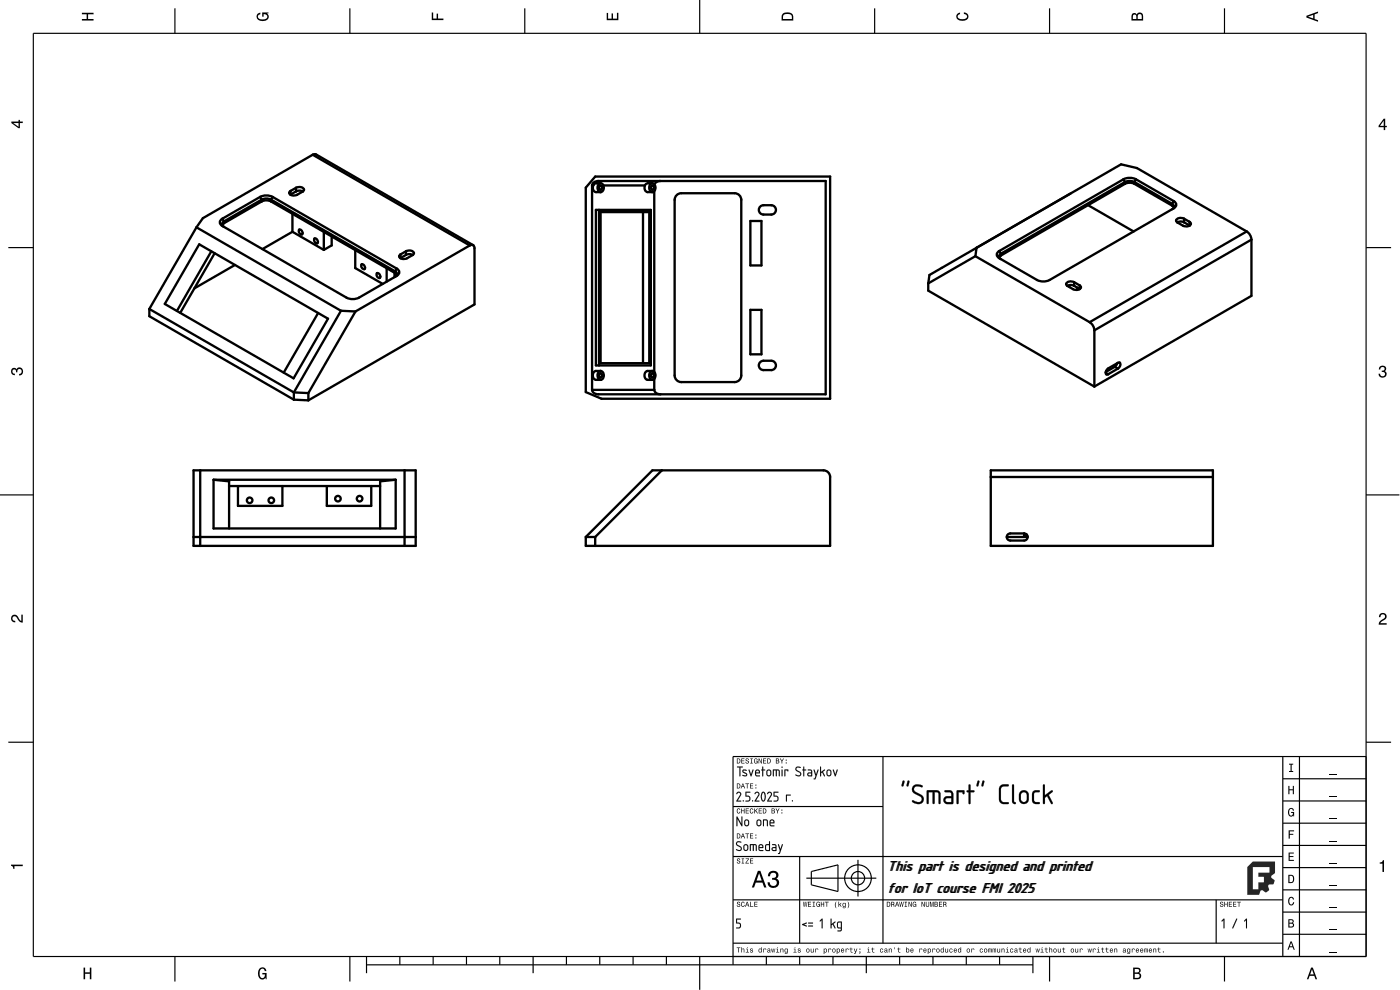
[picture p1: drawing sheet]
<svg xmlns="http://www.w3.org/2000/svg" width="420mm" height="297mm" viewBox="0 0 420 297" stroke-linecap="round" stroke-linejoin="round" font-family="sans-serif">
<defs><g id="words">
<g font-size="4.2">
<text x="266.3" y="261.3">Thiiss ppaarrtt iiss ddeessiiggnneedd aanndd pprriinntteedd</text>
<text x="266.6" y="261.3">Th</text>
<text x="266.3" y="268">for</text>
<text x="266.6" y="268">for IIooTT ccoouurrssee FFM</text>
<text x="296.9" y="268">MII 22002255</text>
</g>
</g></defs>
<g fill="none" stroke="#000" stroke-width=".35">
<path d="M10 10h400v277h-400zM52.5 2.5v7.5M105 2.5v7.5M157.5 2.5v7.5M210 0v10M262.5 2.5v7.5M315 2.5v7.5M367.5 2.5v7.5M2.5 74.3h7.5M410 74.3h7.5M0 148.5h10M410 148.5h10"/>
<path d="M2.5 222.7h7.5M265 227v56M385 233.7h25M385 227v60M390 227v60M410 222.7h7.5M410 227h-190v62.5M220 257h165M220 242h45M240 257v26M257.5 258v11M385 253.7h25"/>
<path d="M385 247h25M385 240.3h25M220 270h165M242 263.5h21M243.5 261.5l8-2v8l-8-2zM365 270v13M385 273.7h25M385 267h25M385 260.3h25M52.5 287v7.5M105 287v7.5M110 289.5h200"/>
<path d="M110 287v5M120 287v2.5M130 287v2.5M140 287v2.5M150 287v2.5M160 287v5M170 287v2.5M180 287v2.5M190 287v2.5M200 287v2.5M210 287v10M220 283h165"/>
<path d="M230 287v2.5M240 287v2.5M250 287v2.5M260 287v5M270 287v2.5M280 287v2.5M290 287v2.5M300 287v2.5M310 287v5M315 287v7.5M367.5 287v7.5M385 280.3h25"/>
<circle cx="257.5" cy="263.5" r="4"/>
<circle cx="257.5" cy="263.5" r="2"/>
</g>
<g fill="#000">
<path d="M24.6 3.8h3.5v.5h-1.7v1.4h1.7v.5h-3.5v-.5h1.4v-1.4h-1.4z" fill-rule="evenodd"/>
<path d="M77.3 4.2l.8-.4v.5l-.3 .1a.68 .68 0 0 0-.4 .6 .68 .68 0 0 0 .4 .6 1.68 1.68 0 0 0 2.4-.6 .92 .92 0 0 0-1.1-.8v.8h-.4v-1.3h1.9v.3l-.5 .1 .4 .4a1.19 1.19 0 0 1-.9 1.7 1.9 1.9 0 0 1-2.6-1.3z" fill-rule="evenodd"/>
<path d="M129.6 3.8h.4v1.8h1v-1.5h.5v1.5h1.6v.4h-3.5z" fill-rule="evenodd"/>
<path d="M182.1 3.9h.4v1.7h1v-1.6h.5v1.6h1.2v-1.8h.4v2.3h-3.5z" fill-rule="evenodd"/>
<path d="M235 4a2.19 2.19 0 0 0-.4 2.2h3.5v-1.2a1.92 1.92 0 0 0-3.1-1zM235.3 4.4l.4-.2a1.44 1.44 0 0 1 2 .8v.7h-2.7l.1-1z" fill-rule="evenodd"/>
<path d="M287.3 4.2l.8-.4v.4l-.3 .1a.66 .66 0 0 0-.4 .6 .66 .66 0 0 0 .4 .6l.4 .2a1.59 1.59 0 0 0 2-.7 .9 .9 0 0 0-.9-.8v-.5a1.24 1.24 0 0 1 1.3 1.1 1.24 1.24 0 0 1-1 1.4 1.93 1.93 0 0 1-2.6-1.2z" fill-rule="evenodd"/>
<path d="M339.8 4.2l-.2 2h3.5v-1.4a.98 .98 0 0 0-.8-1 .98 .98 0 0 0-1.1 .6 .84 .84 0 0 0-1.4-.2zM340.1 4.5l.4-.1 .4 .1 .1 1.2h-1zM341.6 4.4l.4-.2a.57 .57 0 0 1 .7 .7v.8h-1.3z" fill-rule="evenodd"/>
<path d="M392.1 4.7v.6l3.5 1.2v-.4l-1.1-.4v-1.4l1.1-.4v-.4zM392.6 5l1.5-.5v1z" fill-rule="evenodd"/>
<path d="M3.4 36.5v.4l2.1 1.6h.5v-1.6h.8v-.4h-.8v-.5h-.4v.5zM4 36.9h1.6v1.1z" fill-rule="evenodd"/>
<path d="M415.3 35.6l-1.6 2.1v.5h1.6v.8h.4v-.8h.5v-.4h-.5v-2.2zM415.3 36.2v1.6h-1.1z" fill-rule="evenodd"/>
<path d="M3.6 110.6a.86 .86 0 0 1 1.4 .2 1.12 1.12 0 0 1 1.5-.4 1.12 1.12 0 0 1 .3 1.6l-.5 .6-.6 .1v-.5a.72 .72 0 0 0 .9-.7 .72 .72 0 0 0-.8-.7 .72 .72 0 0 0-.6 .9h-.4a.62 .62 0 0 0-.4-.8 .62 .62 0 0 0-.8 .4 .62 .62 0 0 0 .5 .8h.4l-.1 .5a1.17 1.17 0 0 1-1-.7 1.17 1.17 0 0 1 .2-1.3z" fill-rule="evenodd"/>
<path d="M414.1 110a1.01 1.01 0 0 1 1.5-.2 1.01 1.01 0 0 1 0 1.5 1.12 1.12 0 0 1 .4 1.6 1.12 1.12 0 0 1-1.6 .3l-.6-.6-.1-.5h.5a.72 .72 0 0 0 .6 .9 .72 .72 0 0 0 .8-.8 .72 .72 0 0 0-.9-.6v-.4a.62 .62 0 0 0 .8-.4 .62 .62 0 0 0-.5-.8 .62 .62 0 0 0-.7 .5l-.1 .4h-.4z" fill-rule="evenodd"/>
<path d="M3.6 184.7a1.22 1.22 0 0 1 2 .8l.8 .8v-1.9h.4v2.4a2.76 2.76 0 0 1-2-1.8 .69 .69 0 0 0-1.1 .5 .69 .69 0 0 0 .9 .8v.4a1.18 1.18 0 0 1-1.2-.6 1.18 1.18 0 0 1 .2-1.4z" fill-rule="evenodd"/>
<path d="M414.2 184.2a1.18 1.18 0 0 1 1.9 .3 1.18 1.18 0 0 1-1 1.7l-.8 .8h1.9v.4h-2.4a2.76 2.76 0 0 1 1.8-2 .69 .69 0 0 0-.5-1.1 .69 .69 0 0 0-.8 .9h-.5z" fill-rule="evenodd"/>
<path d="M221.1 227.6v1.5h.5a.77 .77 0 0 0 .6-.8 .77 .77 0 0 0-.6-.7zM221.3 227.8a.58 .58 0 0 1 .7 .5 .58 .58 0 0 1-.7 .6zM222.5 227.6v1.5h.9v-.2h-.7v-.5h.7v-.2h-.7v-.4h.7v-.2zM223.9 227.7a.6 .6 0 0 0 0 .6 .6 .6 0 0 0 .7 .2 .33 .33 0 0 1-.4 .5 .33 .33 0 0 1-.3-.4h-.2a.54 .54 0 0 0 .6 .6 .54 .54 0 0 0 .5-.7 .54 .54 0 0 0-.8-.4 .28 .28 0 0 1 .2-.4 .28 .28 0 0 1 .3 .3h.2v-.2l-.3-.2zM225.2 227.6v.2h.2v1.1h-.2v.2h.7v-.2h-.3v-1.1h.3v-.2zM226.4 227.7a.72 .72 0 0 0-.2 1 .72 .72 0 0 0 1 .3l.2 .1v-.8h-.6v.1h.4l-.2 .5a.52 .52 0 0 1-.6-.6 .52 .52 0 0 1 .7-.4l.3 .1-.3-.4zM227.7 227.6v1.5h.1v-1.3l.6 1.3h.2v-1.5h-.1v1.2l-.6-1.2zM229 227.6v1.5h.9v-.2h-.7v-.5h.7v-.2h-.7v-.4h.7v-.2zM230.3 227.6v1.5h.5a.77 .77 0 0 0 .5-.8 .77 .77 0 0 0-.5-.7zM230.5 227.8a.58 .58 0 0 1 .6 .5 .58 .58 0 0 1-.6 .6zM232.9 227.6v1.5h.5a.42 .42 0 0 0 .5-.3 .42 .42 0 0 0-.3-.5l.2-.2-.1-.4zM233.1 227.8h.3a.23 .23 0 0 1 .2 .2 .23 .23 0 0 1-.3 .2h-.2zM233.1 228.4h.3a.26 .26 0 0 1 .3 .2 .26 .26 0 0 1-.3 .3h-.3zM234.1 227.6l.5 .9v.6h.2v-.6l.5-.9h-.3l-.3 .7-.4-.7zM235.8 228.7v.4h.3v-.4zM235.8 227.9v.3h.3v-.3z" fill-rule="evenodd"/>
<path d="M221.1 235.1v1.5h.5a.77 .77 0 0 0 .6-.8 .77 .77 0 0 0-.6-.7zM221.3 235.3a.58 .58 0 0 1 .7 .5 .58 .58 0 0 1-.7 .6zM222.8 235.1l-.5 1.5h.2l.1-.5h.6l.2 .5h.2l-.5-1.5zM222.9 235.3l.3 .6h-.5zM223.7 235.1v.2h.4v1.3h.2v-1.3h.5v-.2zM225.1 235.1v1.5h.9v-.2h-.7v-.5h.7v-.2h-.7v-.4h.7v-.2zM226.7 236.2v.4h.3v-.4zM226.7 235.4v.3h.3v-.3z" fill-rule="evenodd"/>
<path d="M386.6 235.8h.4v1h1v-1h.3v2.5h-.3v-1.2h-1v1.2h-.4z" fill-rule="evenodd"/>
<path d="M386.9 229.1h1.2v.3h-.5v1.9h.5v.3h-1.2v-.3h.4v-1.9h-.4z" fill-rule="evenodd"/>
<path d="M3.3 259.4h3.5v.5h-2.5v.8h-.3a.77 .77 0 0 0-.7-.9z" fill-rule="evenodd"/>
<path d="M221.3 257.7a.6 .6 0 0 0 0 .6 .6 .6 0 0 0 .7 .3 .33 .33 0 0 1-.4 .4 .33 .33 0 0 1-.3-.4h-.2a.54 .54 0 0 0 .6 .6 .54 .54 0 0 0 .5-.7 .54 .54 0 0 0-.8-.4 .28 .28 0 0 1 .2-.4 .28 .28 0 0 1 .3 .3h.2v-.2l-.3-.2zM222.6 257.6v.2h.2v1.1h-.2v.2h.7v-.2h-.3v-1.1h.3v-.2zM223.8 257.6v.2h.8l-.9 1.3h1.1v-.2h-.9l.9-1.3zM225.1 257.6v1.5h.9v-.2h-.7v-.5h.7v-.2h-.7v-.4h.7v-.2z" fill-rule="evenodd"/>
<path d="M221.1 250.1v1.5h.5a.77 .77 0 0 0 .6-.8 .77 .77 0 0 0-.6-.7zM221.3 250.3a.58 .58 0 0 1 .7 .5 .58 .58 0 0 1-.7 .6zM222.8 250.1l-.5 1.5h.2l.1-.5h.6l.2 .5h.2l-.5-1.5zM222.9 250.3l.3 .6h-.5zM223.7 250.1v.2h.4v1.3h.2v-1.3h.5v-.2zM225.1 250.1v1.5h.9v-.2h-.7v-.5h.7v-.2h-.7v-.4h.7v-.2zM226.7 251.2v.4h.3v-.4zM226.7 250.4v.3h.3v-.3z" fill-rule="evenodd"/>
<path d="M221.3 242.7a.72 .72 0 0 0-.2 1 .72 .72 0 0 0 .9 .3l.2-.5-.4 .4a.56 .56 0 0 1-.5-.6 .56 .56 0 0 1 .6-.5l.3 .2-.4-.4zM222.4 242.6v1.5h.2v-.7h.6v.7h.2v-1.5h-.2v.6h-.6v-.6zM223.8 242.6v1.5h.9v-.2h-.7v-.5h.7v-.2h-.7v-.4h.7v-.2zM225.2 242.7a.72 .72 0 0 0-.2 1 .72 .72 0 0 0 .9 .3l.2-.5-.4 .4a.56 .56 0 0 1-.5-.6 .56 .56 0 0 1 .6-.5l.3 .2-.4-.4zM226.4 242.6v1.5h.2l.2-.8 .5 .8h.2l-.6-.9 .6-.6h-.3l-.6 .7v-.7zM227.7 242.6v1.5h.9v-.2h-.7v-.5h.7v-.2h-.7v-.4h.7v-.2zM228.9 242.6v1.5h.5a.77 .77 0 0 0 .6-.8 .77 .77 0 0 0-.6-.7zM229.1 242.7a.58 .58 0 0 1 .7 .6 .58 .58 0 0 1-.7 .6zM231.6 242.6v1.5h.5a.42 .42 0 0 0 .5-.3 .42 .42 0 0 0-.3-.5l.2-.3-.1-.3zM231.7 242.7h.4a.23 .23 0 0 1 .2 .3 .23 .23 0 0 1-.3 .2h-.3zM231.7 243.4h.4a.26 .26 0 0 1 .3 .2 .26 .26 0 0 1-.3 .3h-.4zM232.7 242.6l.6 .9v.6h.2v-.6l.5-.9h-.3l-.3 .7-.4-.7zM234.5 243.7v.4h.3v-.4zM234.5 242.9v.3h.3v-.3z" fill-rule="evenodd"/>
<path d="M386.7 255.8h1.6v.3h-1.2v.8h1.1v.3h-1.1v.8h1.2v.3h-1.6z" fill-rule="evenodd"/>
<path d="M386.7 249.1h1.7v.3h-1.3v.8h1v.3h-1v1.1h-.4z" fill-rule="evenodd"/>
<path d="M386.8 242.8a.85 .85 0 0 1 .9-.4 .85 .85 0 0 1 .7 .8h-.4l-.3-.5a1.04 1.04 0 0 0-.9 .9 1.04 1.04 0 0 0 .7 1.1l.4-.2 .1-.6h-.5v-.3h.9v1.4l-.3-.4-.4 .4a1.2 1.2 0 0 1-1.1-1.8z" fill-rule="evenodd"/>
<path d="M221.3 270.7a.6 .6 0 0 0 0 .6 .6 .6 0 0 0 .7 .3 .33 .33 0 0 1-.4 .4 .33 .33 0 0 1-.3-.4h-.2a.54 .54 0 0 0 .6 .6 .54 .54 0 0 0 .5-.7 .54 .54 0 0 0-.8-.4 .28 .28 0 0 1 .2-.4 .28 .28 0 0 1 .3 .3h.2v-.2l-.3-.2zM222.6 270.7a.72 .72 0 0 0-.2 1 .72 .72 0 0 0 .9 .3l.2-.5-.4 .4a.56 .56 0 0 1-.5-.6 .56 .56 0 0 1 .6-.5l.3 .2-.4-.4zM224.1 270.6l-.5 1.5h.2l.1-.5h.6l.2 .5h.2l-.5-1.5zM224.2 270.8l.3 .7h-.5zM225.1 270.6v1.5h1v-.2h-.8v-1.3zM226.4 270.6v1.5h.9v-.2h-.7v-.5h.7v-.2h-.7v-.4h.7v-.2z" fill-rule="evenodd"/>
<path d="M227.5 261.3l-1.9 5h.7l.5-1.5h2l.5 1.5h.7l-1.8-5zM227.8 262l.8 2.2h-1.5zM230.9 261.7l-.4 1.2h.6a.88 .88 0 0 1 .5-1.1 .88 .88 0 0 1 1.1 .4 .88 .88 0 0 1-.3 1.2h-.7v.6a1.03 1.03 0 0 1 1.4 .6 1.03 1.03 0 0 1-.7 1.3 1.03 1.03 0 0 1-1.3-.7l-.1-.5h-.7a1.68 1.68 0 0 0 2.2 1.7 1.68 1.68 0 0 0 .9-2.6l-.4-.2a1.29 1.29 0 0 0 .5-1.6 1.29 1.29 0 0 0-1.5-.7z" fill-rule="evenodd"/>
<path d="M241 270.6l.2 1.5h.2l.2-1.3 .3 1.3h.1l.3-1.5h-.2l-.2 1.2-.2-1.2h-.2l-.2 1.2-.2-1.2zM242.5 270.6v1.5h.9v-.2h-.7v-.5h.7v-.2h-.7v-.4h.7v-.2zM243.9 270.6v.2h.2v1.1h-.2v.2h.7v-.2h-.3v-1.1h.3v-.2zM245.1 270.7a.72 .72 0 0 0-.2 1 .72 .72 0 0 0 1 .3l.2 .1v-.8h-.6v.1h.4l-.2 .5a.52 .52 0 0 1-.6-.6 .52 .52 0 0 1 .7-.4l.3 .1-.3-.4zM246.3 270.6v1.5h.2v-.7h.6v.7h.2v-1.5h-.2v.6h-.6v-.6zM247.6 270.6v.2h.4v1.3h.2v-1.3h.5v-.2zM250.9 270.5a1.35 1.35 0 0 0 .1 2 1.84 1.84 0 0 1 0-2zM251.6 270.5v1.6h.2l.2-.6 .4 .6h.2l-.5-.8 .5-.4-.8 .5v-.9zM253 271a.55 .55 0 0 0-.2 .8 .55 .55 0 0 0 .8 .1 .41 .41 0 0 1-.2 .4 .41 .41 0 0 1-.5-.1 .47 .47 0 0 0 .5 .3 .47 .47 0 0 0 .4-.5v-1.1l-.2 .2-.3-.2zM253.1 271.2l.1-.1a.39 .39 0 0 1 .4 .4 .39 .39 0 0 1-.5 .3zM254.4 270.5a1.85 1.85 0 0 1 0 2 1.22 1.22 0 0 0 0-2z" fill-rule="evenodd"/>
<path d="M266.1 270.6v1.5h.5a.77 .77 0 0 0 .6-.8 .77 .77 0 0 0-.6-.7zM266.3 270.8a.58 .58 0 0 1 .7 .5 .58 .58 0 0 1-.7 .6zM267.5 270.6v1.5h.2v-.7a.45 .45 0 0 1 .5 .2 .45 .45 0 0 1 0 .5l.3-.1-.3-.7a.42 .42 0 0 0 .2-.4 .42 .42 0 0 0-.4-.3zM267.7 270.8h.2a.26 .26 0 0 1 .3 .2 .26 .26 0 0 1-.3 .3h-.2zM269.1 270.6l-.5 1.5h.2l.1-.5h.6l.2 .5h.2l-.5-1.5zM269.2 270.8l.3 .6h-.5zM269.9 270.6l.2 1.5h.2l.2-1.3 .3 1.3h.1l.3-1.5h-.2l-.1 1.2-.3-1.2h-.1l-.3 1.2-.1-1.2zM271.5 270.6v.2h.2v1.1h-.2v.2h.7v-.2h-.3v-1.1h.3v-.2zM272.7 270.6v1.5h.1v-1.3l.6 1.3h.2v-1.5h-.1v1.2l-.6-1.2zM274 270.7a.72 .72 0 0 0-.2 1 .72 .72 0 0 0 1 .3l.2 .1v-.8h-.6v.1h.4l-.2 .5a.52 .52 0 0 1-.6-.6 .52 .52 0 0 1 .7-.4l.3 .1-.3-.4zM276.6 270.6v1.5h.1v-1.3l.6 1.3h.2v-1.5h-.1v1.2l-.6-1.2zM277.8 270.6v.9a.52 .52 0 0 0 .6 .6 .52 .52 0 0 0 .5-.6v-.9h-.2v.9a.33 .33 0 0 1-.3 .4 .33 .33 0 0 1-.4-.4v-.9zM279.1 270.6v1.5h.2v-1.4l.3 1.4h.1l.3-1.4v1.4h.2v-1.5h-.3l-.2 1.3-.3-1.3zM280.5 270.6v1.5h.5a.42 .42 0 0 0 .5-.3 .42 .42 0 0 0-.3-.5l.2-.2-.1-.4zM280.7 270.8h.3a.23 .23 0 0 1 .2 .2 .23 .23 0 0 1-.3 .2h-.2zM280.7 271.4h.3a.26 .26 0 0 1 .3 .2 .26 .26 0 0 1-.3 .3h-.3zM281.8 270.6v1.5h1v-.2h-.8v-.5h.7v-.2h-.7v-.4h.7v-.2zM283.1 270.6v1.5h.2v-.7a.45 .45 0 0 1 .5 .2 .45 .45 0 0 1 .1 .5l.2-.1-.3-.7a.42 .42 0 0 0 .2-.4 .42 .42 0 0 0-.4-.3zM283.3 270.8h.2a.26 .26 0 0 1 .3 .2 .26 .26 0 0 1-.3 .3h-.2z" fill-rule="evenodd"/>
<path d="M366.3 270.7a.6 .6 0 0 0 0 .6 .6 .6 0 0 0 .7 .3 .33 .33 0 0 1-.4 .4 .33 .33 0 0 1-.3-.4h-.2a.54 .54 0 0 0 .6 .6 .54 .54 0 0 0 .5-.7 .54 .54 0 0 0-.8-.4 .28 .28 0 0 1 .2-.4 .28 .28 0 0 1 .3 .3h.2v-.2l-.3-.2zM367.4 270.6v1.5h.2v-.7h.6v.7h.2v-1.5h-.2v.6h-.6v-.6zM368.8 270.6v1.5h.9v-.2h-.7v-.5h.7v-.2h-.7v-.4h.7v-.2zM370.1 270.6v1.5h.9v-.2h-.7v-.5h.7v-.2h-.7v-.4h.7v-.2zM371.3 270.6v.2h.4v1.3h.2v-1.3h.5v-.2z" fill-rule="evenodd"/>
<path d="M386.7 262.5v2.5h.8a1.28 1.28 0 0 0 1-1.3 1.28 1.28 0 0 0-1-1.2zM387 262.8a.96 .96 0 0 1 1.1 .9 .96 .96 0 0 1-1.1 1z" fill-rule="evenodd"/>
<path d="M386.7 275.8v2.5h.9a.7 .7 0 0 0 .8-.5 .7 .7 0 0 0-.5-.8l.4-.6a.62 .62 0 0 0-.8-.6zM387 276.1h.5a.38 .38 0 0 1 .4 .4 .38 .38 0 0 1-.4 .3h-.5zM387 277.1h.5a.44 .44 0 0 1 .5 .5 .44 .44 0 0 1-.4 .4h-.6z" fill-rule="evenodd"/>
<path d="M386.8 269.4a.85 .85 0 0 1 1-.3 .85 .85 0 0 1 .6 .8h-.4l-.3-.5a1.05 1.05 0 0 0-.8 .9 1.05 1.05 0 0 0 .6 1.1l.4-.2 .2-.5h.3a.89 .89 0 0 1-.7 1 .89 .89 0 0 1-1-.8z" fill-rule="evenodd"/>
<path d="M414.1 258.8a.77 .77 0 0 0 .9-.7h.4v3.5h-.5v-2.5h-.8z" fill-rule="evenodd"/>
<path d="M25.1 290.3h.4v1.4h1.5v-1.4h.4v3.5h-.4v-1.6h-1.5v1.6h-.4z" fill-rule="evenodd"/>
<path d="M77.8 290.7a1.19 1.19 0 0 1 1.3-.4 1.19 1.19 0 0 1 .9 1.1h-.5l-.1-.3a.68 .68 0 0 0-.6-.5 .68 .68 0 0 0-.7 .4 1.68 1.68 0 0 0 .6 2.5 .92 .92 0 0 0 .8-1.1h-.8v-.5h1.3v1.9h-.2l-.1-.5-.4 .5a1.19 1.19 0 0 1-1.8-1v-1.5z" fill-rule="evenodd"/>
<path d="M221.1 284.3v.2h.4v1.3h.2v-1.3h.5v-.2zM222.5 284.2v1.6h.2v-.8l.3-.3 .2 .2v.9h.2v-.8a.38 .38 0 0 0-.3-.4 .38 .38 0 0 0-.4 .2v-.6zM223.9 284.7l.3 .1v.8l-.4 .2h1l-.4-.2v-.9zM224.2 284.2l.2 .2zM225.2 284.7v.4l.6 .3a.26 .26 0 0 1-.2 .3 .26 .26 0 0 1-.3-.3h-.2a.42 .42 0 0 0 .6 .4 .42 .42 0 0 0 .1-.7l-.5-.2 .2-.2 .5 .2-.1-.2zM227.8 284.7a.54 .54 0 0 0-.2 .8 .54 .54 0 0 0 .8 .1l.2 .2v-1.6h-.2v.6l-.3-.2zM227.9 284.9l.1-.1a.39 .39 0 0 1 .4 .4 .39 .39 0 0 1-.5 .3zM229.1 284.6v1.2h.2v-1l.7 .2a.38 .38 0 0 0-.3-.4 .38 .38 0 0 0-.5 .2zM230.4 284.7l-.1 .3 .5-.2 .1 .3a.42 .42 0 0 0-.6 .1 .42 .42 0 0 0 .3 .6l.7-.2-.2-.9zM230.5 285.4a.25 .25 0 0 1 .5 0 .25 .25 0 0 1-.5 0zM231.4 284.6l.3 1.2h.2l.2-1 .1 1h.2l.3-1.2h-.2l-.2 1-.2-1h-.1l-.2 1-.2-1zM233 284.7l.3 .1v.8l-.4 .2h1l-.4-.2v-.9zM233.3 284.2l.2 .2zM234.2 284.6v1.2h.2v-.8l.3-.3 .2 .2v.9h.2v-.8a.38 .38 0 0 0-.3-.4 .38 .38 0 0 0-.4 .2zM235.6 284.7a.55 .55 0 0 0-.2 .8 .55 .55 0 0 0 .8 .1 .41 .41 0 0 1-.2 .5 .41 .41 0 0 1-.5-.2 .47 .47 0 0 0 .5 .3 .47 .47 0 0 0 .4-.5v-1.1l-.2 .2-.3-.2zM235.7 284.9l.1-.1a.39 .39 0 0 1 .4 .4 .39 .39 0 0 1-.5 .3zM238.2 284.7l.3 .1v.8l-.4 .2h1l-.4-.2v-.9zM238.5 284.2l.2 .2zM239.5 284.7v.4l.6 .3a.26 .26 0 0 1-.2 .3 .26 .26 0 0 1-.3-.3h-.2a.42 .42 0 0 0 .6 .4 .42 .42 0 0 0 .1-.7l-.5-.2 .3-.2 .4 .2-.1-.2zM242 285.2a.57 .57 0 0 0 1.1 0 .57 .57 0 0 0-1.1 0zM242.2 284.9l.1-.1a.4 .4 0 0 1 .5 .4 .4 .4 0 0 1-.6 .3zM243.3 284.6v.8a.38 .38 0 0 0 .3 .4 .38 .38 0 0 0 .4-.2l.2 .2v-1.2h-.2v.8l-.3 .2-.2-.1v-.9zM244.7 284.6v1.2h.2l.1-1 .6 .2a.38 .38 0 0 0-.3-.4 .38 .38 0 0 0-.4 .2zM247.2 284.6v1.6h.2l.1-.5a.53 .53 0 0 0 .7-.5 .53 .53 0 0 0-.8-.4zM247.5 284.9l.1-.1a.39 .39 0 0 1 .4 .4 .39 .39 0 0 1-.5 .3zM248.6 284.6v1.2h.2l.1-1 .6 .2a.38 .38 0 0 0-.3-.4 .38 .38 0 0 0-.4 .2zM249.8 285.2a.57 .57 0 0 0 1.1 0 .57 .57 0 0 0-1.1 0zM250 284.9l.1-.1a.4 .4 0 0 1 .5 .4 .4 .4 0 0 1-.6 .3zM251.1 284.6v1.6h.2l.1-.5a.53 .53 0 0 0 .7-.5 .53 .53 0 0 0-.8-.4zM251.4 284.9l.1-.1a.39 .39 0 0 1 .4 .4 .39 .39 0 0 1-.5 .3zM252.5 284.7a.57 .57 0 0 0-.1 .9 .57 .57 0 0 0 .9 0v-.2l-.5 .2-.2-.3h.7l-.1-.6-.3-.1zM252.7 284.8h.3l.2 .3h-.6zM253.8 284.6v1.2h.2l.1-1 .6 .2a.38 .38 0 0 0-.3-.4 .38 .38 0 0 0-.4 .2zM255.3 284.3v.4l-.4 .1h.4l.1 .9 .5 .1-.4-.4v-.6h.4v-.1h-.4v-.4zM256.2 284.6l.5 1.2-.4 .4h.3l.7-1.6h-.2l-.3 1-.4-1zM257.9 284.6v.3h.3v-.3zM257.9 285.5l.2 .3-.2 .4 .3-.4v-.3zM260.3 284.7l.3 .1v.8l-.4 .2h1l-.4-.2v-.9zM260.6 284.2l.2 .2zM261.8 284.3v.4l-.3 .1h.3l.1 .9 .5 .1-.4-.4v-.6h.4v-.1h-.4v-.4zM264.2 284.7a.57 .57 0 0 0 0 .9 .57 .57 0 0 0 .8 0l-.1-.2a.32 .32 0 0 1-.5 0 .32 .32 0 0 1 0-.4 .32 .32 0 0 1 .5 0h.2l-.3-.4zM265.6 284.7l-.2 .3 .6-.2 .1 .3a.42 .42 0 0 0-.7 .1 .42 .42 0 0 0 .3 .6l.7-.2-.2-.9zM265.6 285.4a.25 .25 0 0 1 .5 0 .25 .25 0 0 1-.5 0zM266.7 284.6v1.2h.2v-.8l.3-.3 .2 .2v.9h.2v-.8a.38 .38 0 0 0-.2-.4 .38 .38 0 0 0-.5 .2zM268.4 284.2l.2 .6zM269.6 284.3v.4l-.3 .1h.3l.1 .9 .5 .1-.4-.4v-.6h.4v-.1h-.4v-.4zM271.9 284.2v1.6l.2-.2a.5 .5 0 0 0 .8-.4 .5 .5 0 0 0-.8-.4v-.6zM272.2 284.9l.1-.1a.39 .39 0 0 1 .4 .4 .39 .39 0 0 1-.5 .3zM273.3 284.7a.57 .57 0 0 0-.1 .9 .57 .57 0 0 0 .9 0v-.2l-.5 .2-.2-.3h.8l-.2-.6-.3-.1zM273.5 284.8h.3l.2 .3h-.6zM275.9 284.6v1.2h.2l.1-1 .6 .2a.38 .38 0 0 0-.3-.4 .38 .38 0 0 0-.4 .2zM277.2 284.7a.57 .57 0 0 0 0 .9 .57 .57 0 0 0 .8 0l.1-.2-.6 .2-.2-.3h.8l-.2-.6-.3-.1zM277.4 284.8h.3l.2 .3h-.6zM278.4 284.6v1.6h.2l.1-.5a.53 .53 0 0 0 .8-.5 .53 .53 0 0 0-.9-.4zM278.7 284.9l.1-.1a.39 .39 0 0 1 .4 .4 .39 .39 0 0 1-.5 .3zM279.8 284.6v1.2h.2l.1-1 .6 .2a.38 .38 0 0 0-.3-.4 .38 .38 0 0 0-.4 .2zM281 285.2a.57 .57 0 0 0 1.1 0 .57 .57 0 0 0-1.1 0zM281.3 284.9l.1-.1a.4 .4 0 0 1 .4 .4 .4 .4 0 0 1-.5 .3zM282.4 284.7a.54 .54 0 0 0-.1 .8 .54 .54 0 0 0 .8 .1l.1 .2v-1.6h-.1v.6l-.4-.2zM282.6 284.9v-.1a.39 .39 0 0 1 .5 .4 .39 .39 0 0 1-.5 .3zM283.6 284.6v.8a.38 .38 0 0 0 .3 .4 .38 .38 0 0 0 .5-.2l.1 .2v-1.2h-.1l-.1 .8-.3 .2-.2-.1v-.9zM285 284.7a.57 .57 0 0 0 0 .9 .57 .57 0 0 0 .8 0l-.1-.2a.32 .32 0 0 1-.5 0 .32 .32 0 0 1 0-.4 .32 .32 0 0 1 .5 0h.2l-.3-.4zM286.3 284.7a.57 .57 0 0 0 0 .9 .57 .57 0 0 0 .8 0l.1-.2-.6 .2-.2-.3h.8l-.2-.6-.3-.1zM286.5 284.8h.3l.2 .3h-.6zM287.6 284.7a.54 .54 0 0 0-.1 .8 .54 .54 0 0 0 .8 .1l.2 .2v-1.6h-.2v.6l-.4-.2zM287.8 284.9v-.1a.39 .39 0 0 1 .5 .4 .39 .39 0 0 1-.5 .3zM290.1 285.2a.57 .57 0 0 0 1.1 0 .57 .57 0 0 0-1.1 0zM290.4 284.9l.1-.1a.4 .4 0 0 1 .4 .4 .4 .4 0 0 1-.5 .3zM291.5 284.6v1.2h.2l.1-1 .6 .2a.38 .38 0 0 0-.3-.4 .38 .38 0 0 0-.4 .2zM294.2 284.7a.57 .57 0 0 0-.1 .9 .57 .57 0 0 0 .8 0l-.1-.2a.32 .32 0 0 1-.5 0 .32 .32 0 0 1 0-.4 .32 .32 0 0 1 .5 0h.2l-.3-.4zM295.3 285.2a.57 .57 0 0 0 1.1 0 .57 .57 0 0 0-1.1 0zM295.6 284.9l.1-.1a.4 .4 0 0 1 .4 .4 .4 .4 0 0 1-.5 .3zM296.6 284.6v1.2h.2l.1-1.1 .1 1.1h.2l.2-1.1 .1 1.1h.1l-.1-1.2zM297.9 284.6v1.2h.2l.1-1.1 .1 1.1h.2l.2-1.1 .1 1.1h.1l-.1-1.2zM299.3 284.6v.8a.38 .38 0 0 0 .2 .4 .38 .38 0 0 0 .5-.2l.2 .2v-1.2h-.2l-.1 .8-.2 .2-.2-.1-.1-.9zM300.6 284.6v1.2h.2v-.8l.3-.3 .2 .2v.9h.2v-.8a.38 .38 0 0 0-.3-.4 .38 .38 0 0 0-.5 .2zM302 284.7l.3 .1v.8l-.4 .2h.9l-.4-.2v-.9zM302.3 284.2l.2 .2zM303.3 284.7a.57 .57 0 0 0-.1 .9 .57 .57 0 0 0 .9 0l-.2-.2a.32 .32 0 0 1-.5 0 .32 .32 0 0 1 0-.4 .32 .32 0 0 1 .5 0h.2l-.3-.4zM304.6 284.7l-.1 .3 .2-.2a.23 .23 0 0 1 .3-.1 .23 .23 0 0 1 .1 .4 .42 .42 0 0 0-.6 .1 .42 .42 0 0 0 .3 .6l.6-.2-.2-.9zM304.6 285.4a.25 .25 0 0 1 .5 0 .25 .25 0 0 1-.5 0zM306 284.3v.4l-.3 .1h.3l.1 .9 .5 .1-.4-.4v-.6h.4v-.1h-.4v-.4zM307.2 284.7a.57 .57 0 0 0-.1 .9 .57 .57 0 0 0 .8 0l.1-.2-.6 .2-.2-.3h.8l-.1-.6-.4-.1zM307.3 284.8h.3l.2 .3h-.6zM308.4 284.7a.54 .54 0 0 0-.1 .8 .54 .54 0 0 0 .8 .1l.2 .2v-1.6h-.2v.6l-.4-.2zM308.6 284.9l.1-.1a.39 .39 0 0 1 .4 .4 .39 .39 0 0 1-.5 .3zM310.8 284.6l.3 1.2h.1l.2-1 .2 1h.2l.3-1.2h-.2l-.2 1-.2-1h-.2l-.1 1-.2-1zM312.4 284.7l.3 .1v.8l-.4 .2h.9l-.3-.2v-.9zM312.7 284.2l.2 .2zM313.8 284.3v.4l-.3 .1h.3l.1 .9 .6 .1-.5-.4v-.6h.5v-.1h-.5v-.4zM314.9 284.2v1.6h.2v-.8l.3-.3 .2 .2v.9h.2v-.8a.38 .38 0 0 0-.3-.4 .38 .38 0 0 0-.4 .2v-.6zM316.1 285.2a.6 .6 0 0 0 1.2 0 .6 .6 0 0 0-1.2 0zM316.4 284.9l.1-.1a.4 .4 0 0 1 .4 .4 .4 .4 0 0 1-.5 .3zM317.5 284.6v.8a.38 .38 0 0 0 .2 .4 .38 .38 0 0 0 .5-.2l.2 .2v-1.2h-.2v.8l-.3 .2-.2-.1v-.9zM319 284.3v.4l-.3 .1h.3l.1 .9 .6 .1-.5-.4v-.6h.5v-.1h-.5v-.4zM321.3 285.2a.6 .6 0 0 0 1.2 0 .6 .6 0 0 0-1.2 0zM321.6 284.9l.1-.1a.4 .4 0 0 1 .4 .4 .4 .4 0 0 1-.5 .3zM322.7 284.6v.8a.38 .38 0 0 0 .2 .4 .38 .38 0 0 0 .5-.2l.2 .2v-1.2h-.2v.8l-.3 .2-.2-.1v-.9zM324.1 284.6v1.2h.1l.1-1 .7 .2a.38 .38 0 0 0-.3-.4 .38 .38 0 0 0-.5 .2zM326.4 284.6l.3 1.2h.2l.1-1 .2 1h.2l.3-1.2h-.2l-.2 1-.2-1h-.2l-.1 1-.2-1zM328 284.6v1.2h.1l.1-1 .7 .2a.38 .38 0 0 0-.3-.4 .38 .38 0 0 0-.5 .2zM329.3 284.7l.3 .1v.8l-.4 .2h1l-.4-.2v-.9zM329.6 284.2l.2 .2zM330.7 284.3v.4l-.3 .1h.3l.1 .9 .6 .1-.5-.4v-.6h.5v-.1h-.5v-.4zM332 284.3v.4l-.3 .1h.3l.1 .9 .6 .1-.5-.4v-.6h.5v-.1h-.5v-.4zM333.2 284.7a.57 .57 0 0 0-.1 .9 .57 .57 0 0 0 .8 0l.1-.2-.6 .2-.1-.3h.7l-.1-.6-.4-.1zM333.3 284.8h.4l.1 .3h-.5zM334.4 284.6v1.2h.2v-.8l.3-.3 .2 .2v.9h.2v-.8a.38 .38 0 0 0-.3-.4 .38 .38 0 0 0-.4 .2zM337.1 284.7l-.1 .3 .2-.2a.23 .23 0 0 1 .4-.1 .23 .23 0 0 1 0 .4 .42 .42 0 0 0-.6 .1 .42 .42 0 0 0 .3 .6l.7-.2-.3-.9zM337.2 285.4a.25 .25 0 0 1 .5 0 .25 .25 0 0 1-.5 0zM338.3 284.7a.55 .55 0 0 0-.1 .8 .55 .55 0 0 0 .8 .1 .41 .41 0 0 1-.2 .5 .41 .41 0 0 1-.5-.2 .47 .47 0 0 0 .5 .3 .47 .47 0 0 0 .4-.5v-1.1l-.2 .2-.3-.2zM338.5 284.9l.1-.1a.39 .39 0 0 1 .4 .4 .39 .39 0 0 1-.5 .3zM339.7 284.6v1.2h.2v-1l.7 .2a.38 .38 0 0 0-.3-.4 .38 .38 0 0 0-.5 .2zM341 284.7a.57 .57 0 0 0-.1 .9 .57 .57 0 0 0 .8 0l.1-.2-.6 .2-.1-.3h.7l-.1-.6-.4-.1zM341.1 284.8h.4l.1 .3h-.5zM342.3 284.7a.57 .57 0 0 0-.1 .9 .57 .57 0 0 0 .8 0l.1-.2-.6 .2-.1-.3h.7l-.1-.6-.4-.1zM342.4 284.8h.4l.1 .3h-.5zM343.4 284.6v1.2h.2l.2-1.1 .1 1.1h.1l.2-1.1 .1 1.1h.2l-.1-1.2zM344.9 284.7a.57 .57 0 0 0-.1 .9 .57 .57 0 0 0 .8 0l.1-.2-.6 .2-.1-.3h.7l-.1-.6-.4-.1zM345 284.8h.4l.1 .3h-.5zM346.1 284.6v1.2h.2v-.8l.3-.3 .2 .2v.9h.2v-.8a.38 .38 0 0 0-.3-.4 .38 .38 0 0 0-.4 .2zM347.7 284.3v.4l-.4 .1h.4v.9l.6 .1-.5-.4v-.6h.5v-.1h-.5v-.4zM349 285.5v.3h.3v-.3z" fill-rule="evenodd"/>
<path d="M340.1 290.3v3.5h1.3a.98 .98 0 0 0 1.1-.7 .98 .98 0 0 0-.6-1.2 .86 .86 0 0 0 .4-1 .86 .86 0 0 0-1-.6zM340.5 290.7h.8a.53 .53 0 0 1 .6 .6 .53 .53 0 0 1-.7 .5h-.7zM340.5 292.2h.8a.61 .61 0 0 1 .7 .6 .61 .61 0 0 1-.7 .6h-.8z" fill-rule="evenodd"/>
<path d="M387.3 282.5l-.9 2.5h.3l.3-.8h1l.2 .8h.4l-.9-2.5zM387.5 282.8l.4 1.1h-.8z" fill-rule="evenodd"/>
<path d="M393.5 290.3l-1.3 3.5h.5l.3-1h1.4l.4 1h.5l-1.3-3.5zM393.7 290.8l.6 1.6h-1.1z" fill-rule="evenodd"/>
</g>
<path d="M398.9 239h2.2M398.9 232.4h2.2M398.9 259h2.2M398.9 252.4h2.2M398.9 245.7h2.2M398.9 279h2.2M398.9 272.4h2.2M398.9 265.7h2.2M398.9 285.7h2.2" fill="none" stroke="#000" stroke-width=".3"/>
<path d="M374.3 260.2v8.3h3.4l.7-1.3 .4-.1 1.1 .7 .9-.6-.2-1.5 .3-.3 1.2-.1 .4-1-.1-.3-.9-.7v-.3l1.1-1 .1-3.5h-6.7zM376 260.2h5v1.6h-3.3v1.3h1.6v1.6h-1.6v2.1h-1.7z" fill-rule="evenodd" fill="#212529"/>
<g fill="#000">
<path d="M220.9 275.7l1.5 .1-1.2 .1v.9a.92 .92 0 0 1 1.2 .6 .92 .92 0 0 1-.7 1.2l-.8-.2 .7-.1a.61 .61 0 0 0 .5-.6 .61 .61 0 0 0-.5-.6l-.7-.1z"/>
<path d="M221.2 237.8a.74 .74 0 0 1 1-.1 .74 .74 0 0 1 .1 1l-.9 1.5h.9l.1 .3h-1.4l1.1-1.9a.51 .51 0 0 0-.3-.8 .51 .51 0 0 0-.7 .5l-.1-.2zM222.9 240.1h.3v.3h-.3zM223.8 237.6l1.4 .1-1.2 .1v.9a.92 .92 0 0 1 1.2 .7 .92 .92 0 0 1-.7 1.1l-.8-.1 .7-.2a.61 .61 0 0 0 .5-.6 .61 .61 0 0 0-.5-.6h-.7zM225.7 240.1h.3v.3h-.3zM226.7 237.8a.74 .74 0 0 1 1-.1 .74 .74 0 0 1 .1 1l-.9 1.5h.9l.1 .3h-1.4l1-1.9a.51 .51 0 0 0-.2-.8 .51 .51 0 0 0-.7 .5l-.1-.2zM229 237.9l-.4 1.1a.98 .98 0 0 0 .6 1.2l.3-1.2a.95 .95 0 0 0-.5-1.1zM228.8 237.7a.77 .77 0 0 1 .8 .1 .77 .77 0 0 1 .2 .9v.3a1.17 1.17 0 0 1-.9 1.5l-.4-.5-.2-.8zM230.4 237.8a.74 .74 0 0 1 1-.1 .74 .74 0 0 1 .2 1l-1 1.5h.9l.1 .3h-1.3l1-1.9a.51 .51 0 0 0-.3-.8 .51 .51 0 0 0-.6 .5l-.2-.2zM232.2 237.6l1.4 .1-1.2 .1v.9a.92 .92 0 0 1 1.2 .7 .92 .92 0 0 1-.7 1.1l-.7-.1 .7-.2a.61 .61 0 0 0 .5-.6 .61 .61 0 0 0-.6-.6h-.6zM235.9 238.5l1.4 .1-1.1 .1-.2 1.8zM237.7 240.1h.2v.3h-.2z"/>
<path d="M221.2 237.7l.7-.1 .5 .4v.6l-1 1.6 1.1 .2-1.5 .1 1-1.9a.49 .49 0 0 0-.2-.8 .49 .49 0 0 0-.7 .5l-.1-.2zM221.2 237.8l-.2 .4 .7-.4 .5 .5-1.2 2.2h1.4l-.1-.3h-1l1-1.5a.72 .72 0 0 0-.1-1 .72 .72 0 0 0-1 .1zM222.9 240.1h.3v.4h-.3zM223 240.1v.3h.2v-.3zM223.7 237.6l1.5 .1-1.2 .1v.9a.95 .95 0 0 1 1.1 .4 .95 .95 0 0 1-.1 1.2l-.5 .2-.8-.1 .7-.2a.59 .59 0 0 0 .5-.6 .59 .59 0 0 0-.5-.6h-.7zM223.8 237.6v1.4l.9 .1 .2 .7-.2 .4-1 .2 .8 .1a.9 .9 0 0 0 .6-1.2 .9 .9 0 0 0-1.1-.5v-1l1.2-.1zM225.7 240.1h.3v.4h-.3zM225.8 240.1v.3h.2v-.3zM226.7 237.7l.7-.1 .5 .4v.6l-1 1.6 1 .2-1.4 .1 1-1.9a.49 .49 0 0 0-.3-.8 .49 .49 0 0 0-.6 .5l-.2-.2zM226.7 237.8l-.2 .4 .7-.4 .5 .5-1.2 2.2h1.4l-.1-.3h-1l1-1.5a.72 .72 0 0 0-.2-1 .72 .72 0 0 0-.9 .1zM229 237.9l-.4 1.1a.98 .98 0 0 0 .6 1.2l.3-1.5-.2-.8zM228.9 237.8a1.39 1.39 0 0 1 .6 1.8l-.3 .6h-.3l-.3-1.2zM228.7 237.6l.4-.1 .4 .2 .3 1.7a.74 .74 0 0 1-.2 .9 .74 .74 0 0 1-1 0l-.3-1.3zM228.8 237.7l-.4 1.3a1.15 1.15 0 0 0 .8 1.5l.4-.5 .2-1a1.12 1.12 0 0 0-.9-1.4zM230.4 237.7l.8-.1 .4 .4v.6l-1 1.6 1.1 .2-1.5 .1 1.1-1.9a.49 .49 0 0 0-.3-.8 .49 .49 0 0 0-.6 .5l-.2-.2zM230.4 237.8l-.1 .4 .6-.4 .5 .5-1.1 2.2h1.3l-.1-.3h-.9l.9-1.5a.72 .72 0 0 0-.1-1 .72 .72 0 0 0-1 .1zM232.2 237.6l1.5 .1-1.3 .1v.9a.95 .95 0 0 1 1.2 .4 .95 .95 0 0 1-.2 1.2l-.5 .2-.8-.1 .8-.2a.59 .59 0 0 0 .4-.6 .59 .59 0 0 0-.5-.6h-.6zM232.2 237.6v1.4l.9 .1 .3 .7-.2 .4-1 .2 .7 .1a.9 .9 0 0 0 .7-1.2 .9 .9 0 0 0-1.2-.5v-1l1.2-.1zM235.9 238.5l1.4 .1-1.1 .1-.2 1.8-.1-.2zM235.9 238.5l.1 2 .1-1.8 1.2-.1zM237.7 240.1h.2v.4h-.2zM237.7 240.1v.3h.2v-.3z"/>
<path d="M221.2 230l1.8 .1-.8 .2v2.5l-.1 .2-.2-.2v-2.5l-.7-.1zM221.2 230v.2h.7l.2 2.7 .1-2.7 .7-.1zM222.9 231l.9-.1 .3 .2-.1 .2a.52 .52 0 0 0-.9 .2l.8 .4a.55 .55 0 0 1 .3 .8 .55 .55 0 0 1-.7 .2l-.7-.2v-.2l1 .1 .1-.2-1-.6zM222.9 231v.7l1.1 .7-.2 .3-.9-.2-.1 .2 1.2 .1 .2-.4-.1-.3-1-.6a.43 .43 0 0 1 .3-.4 .43 .43 0 0 1 .5 .2l.2-.1-.1-.2zM224.7 230.9l.3 .1 .4 1.3 .4-1.3h.4l-.8 2zM224.7 230.9l.7 2 .7-1.9h-.2l-.5 1.4-.5-1.4zM227 231.3l-.1 .5h.9l-.3-.6zM227 231.3l.6-.1 .2 .6h-.9zM226.8 231l.1 .1a.74 .74 0 0 1 1 0 .74 .74 0 0 1 0 1l-1-.1 .1 .6 1.1 .2-.9 .2a1.19 1.19 0 0 1-.4-2zM226.9 231.1l-.3 .5 .2 1.2 1.2 .1v-.2l-1-.1-.1-.3v-.3h1.1l-.1-.9-.6-.2zM228.8 230l.3 .2-.1 .7 .7 .1-.7 .2-.1 1.8-.1-1.8-.4-.2 .4-.1zM228.8 230v.9l-.3 .1 .3 .1 .1 1.8 .1-1.8 .6-.1-.6-.1v-.7zM230.4 231.3l-.1 .9 .2 .4a.45 .45 0 0 0 .7-.4l-.2-.9zM230.4 231.2l.3-.1 .4 .3 .1 .8-.2 .4a.46 .46 0 0 1-.5 0 .46 .46 0 0 1-.2-.4zM230.3 231a.73 .73 0 0 1 .7-.1 .73 .73 0 0 1 .5 .6l-.1 1.1-.5 .3h-.5l-.4-.7v-.8zM230.3 231l-.3 .4v.8a.71 .71 0 0 0 .7 .7 .71 .71 0 0 0 .7-.7l-.2-1.1-.5-.2zM232 230.9l1.8 .1 .2 .4v1.5l-.3-.1-.1-1.5-.5-.1-.1 1.8-.2-.2v-1.6h-.6l.1 1.6-.3 .1zM232 230.9v2l.2-.1v-1.7h.7l.1 1.8 .1-1.8 .6 .1 .1 1.7 .2-.1a1.71 1.71 0 0 0-.3-1.8zM234.6 230.9l.3 .1-.2 2-.2-.2zM234.6 230.9l.1 2 .1-1.9zM234.5 230.2a.21 .21 0 0 1 .4 0 .21 .21 0 0 1-.4 0zM234.6 230v.4h.2v-.4zM235.4 230.9l1.2 .1-.2 .5-.1-.3h-.6v1.6l-.2 .2zM235.5 230.9v2l.2-1.8h.6l.1 .3 .2-.4zM238.9 230.2l1-.2 .4 .2-.2 .2a.57 .57 0 0 0-.8-.1 .57 .57 0 0 0-.2 .7l1.3 .9-.2 .9a1.02 1.02 0 0 1-1.5-.4l1.1 .2 .4-.4-1.5-1.2zM238.9 230.2l-.1 .8 1.1 .8a.49 .49 0 0 1 .2 .7 .49 .49 0 0 1-.7 .1l-.6-.2v.2a.85 .85 0 0 0 1.2 .3 .85 .85 0 0 0 .2-1.2l-1.1-.6-.1-.3 .3-.5 1 .1a.87 .87 0 0 0-1.4-.2zM241.1 230l.3 .2v.7l.6 .1-.6 .2-.2 1.8-.1-1.8-.3-.2 .3-.1zM241.1 230v.9l-.3 .1 .3 .1 .1 1.8 .1-1.8 .6-.1-.6-.1v-.7zM242.6 232.2l.1 .4 .7 .1v-.7zM242.6 232.1l.9-.1v.7l-.9-.1zM242.4 230.9h.9l.4 .4v1.5l-.9 .2a.61 .61 0 0 1-.6-.7 .61 .61 0 0 1 .6-.6l.6 .1v-.5l-1-.2zM242.5 230.9v.2l.9 .2 .1 .5h-.7a.57 .57 0 0 0-.5 .5 .57 .57 0 0 0 .5 .6h.9v-1.5l-.4-.5zM244.2 230.9l.3 .1 .4 1.4 .4-1.4h.4l-1.1 2.9-.4-.2 .3-.1 .3-.8zM244.2 230.9l.6 1.9-.3 .8-.3 .1 .4 .1 1-2.8h-.2l-.5 1.4-.5-1.4zM246.1 230l.3 .2v1.4l1.2-.7-.6 .7 .6 1.3h-.3l-.6-1.2-.3 .3v.9h-.3zM246.2 230v2.9l.2-.1v-.8l.3-.3 .6 1.2h.2l-.6-1.3 .6-.7-1.1 .8v-1.5zM248.5 231.3l-.2 .9 .2 .4a.45 .45 0 0 0 .7-.4l-.1-.9zM248.5 231.2l.3-.1 .4 .3v.8l-.2 .4a.46 .46 0 0 1-.4 0 .46 .46 0 0 1-.3-.4zM248.3 231a.73 .73 0 0 1 .8-.1 .73 .73 0 0 1 .4 .6l-.1 1.1-.4 .3h-.6l-.4-.7v-.8zM248.3 231l-.2 .4v.8a.71 .71 0 0 0 .7 .7 .71 .71 0 0 0 .7-.7l-.2-1.1-.6-.2zM250 230.9l.2 .1 .5 1.3 .4-1.3h.3l-.7 2zM250 230.9l.7 2 .7-1.9h-.3l-.4 1.4-.5-1.4z"/>
<path d="M221.2 230l1.7 .1-.7 .2-.1 2.6-.2-2.6-.7-.1zM222.9 231a.7 .7 0 0 1 1.2 .3h-.2a.45 .45 0 0 0-.5-.2 .45 .45 0 0 0-.3 .4l.8 .4a.6 .6 0 0 1 .2 .9 .6 .6 0 0 1-.9 .1l-.4-.2 .2-.2a.52 .52 0 0 0 .5 .2 .52 .52 0 0 0 .4-.4l-1-.6zM224.7 230.9l.2 .1 .5 1.3 .4-1.3h.3l-.7 1.9zM227 231.3l-.1 .5h.9l-.3-.6zM226.9 231.1a.74 .74 0 0 1 .9 0 .74 .74 0 0 1 .1 .9h-1l.1 .6 1.1 .2-.9 .1a1.17 1.17 0 0 1-.3-1.8zM228.8 230l.2 .2v.7l.6 .1-.6 .2-.1 1.7-.1-1.7-.3-.2 .3-.1zM230.4 231.3l-.1 .9a.46 .46 0 0 0 .5 .5 .46 .46 0 0 0 .4-.5l-.2-.9zM230.3 231a.73 .73 0 0 1 1.2 .5v.7a.73 .73 0 0 1-.8 .7 .73 .73 0 0 1-.7-.7v-.8zM232 230.9h.1a1.97 1.97 0 0 1 1.8 .2l.1 1.8-.3-.1v-1.6h-.6l-.1 1.7-.2-1.7h-.6l-.1 1.7zM234.6 230.9l.2 .1-.1 1.9zM234.5 230.2a.2 .2 0 0 1 .4 0 .2 .2 0 0 1-.4 0zM235.4 230.9l1.2 .1-.2 .5-.1-.3h-.6l-.2 1.7zM238.9 230.2a.94 .94 0 0 1 1.4 .2h-.2a.59 .59 0 0 0-.8-.1 .59 .59 0 0 0-.2 .7l.9 .5a.83 .83 0 0 1 0 1.4 .83 .83 0 0 1-1.3-.5h.2a.62 .62 0 0 0 .8 .3 .62 .62 0 0 0 .3-.8l-1.1-.7-.2-.5zM241.1 230l.3 .2v.7l.6 .1-.6 .2-.2 1.7-.1-1.7-.3-.2 .3-.1zM242.6 232.1l.1 .5 .7 .1v-.7zM242.5 230.9h.8l.4 .5v1.5h-.9a.59 .59 0 0 1-.5-.6 .59 .59 0 0 1 .5-.5h.6v-.5l-.9-.2zM244.2 230.9l.3 .1 .4 1.4 .5-1.4h.2l-1 2.8-.4-.1 .3-.1 .3-.8zM246.2 230l.2 .2v1.4l1.2-.7-.6 .7 .6 1.3h-.3l-.6-1.2-.3 .3v.9h-.2zM248.5 231.3l-.2 .9a.46 .46 0 0 0 .5 .5 .46 .46 0 0 0 .4-.5l-.1-.9zM248.3 231a.73 .73 0 0 1 1.2 .5v.7a.73 .73 0 0 1-.7 .7 .73 .73 0 0 1-.8-.7l.1-.8zM250 230.9l.2 .1 .5 1.3 .4-1.3h.3l-.7 1.9z"/>
<path d="M272.4 234.3a.34 .34 0 0 1 .4-.1 .34 .34 0 0 1 .1 .5l-.3 1.2-.4 .1-.2-.4zM272.5 234.3l-.4 1.4 .3 .2 .5-1.2-.1-.4zM270.9 234.3l.4-.1 .2 .3-.3 1.2a.33 .33 0 0 1-.4 .3 .33 .33 0 0 1-.2-.4zM271 234.3l-.4 1.3 .3 .3 .5-1.3-.1-.3zM274.1 235.8a2.28 2.28 0 0 1 2.5-.2 .32 .32 0 0 1 .4 .4 .32 .32 0 0 1-.5 .2 1.36 1.36 0 0 0-2.2 .7l.6 .8 1.4 .7a1.49 1.49 0 0 1 .4 2.5h.1a2.37 2.37 0 0 1-3.1-.5l.1-.3h.3a2.51 2.51 0 0 0 2.1 .5 .92 .92 0 0 0-.2-1.6l-1.5-.8a1.5 1.5 0 0 1-.4-2.4zM274.1 235.8a1.47 1.47 0 0 0 .4 2.3l1.6 .8a.96 .96 0 0 1 .5 1.3 .96 .96 0 0 1-1.3 .5l-1.3-.6-.3 .3 .2 .3a3.1 3.1 0 0 0 2.4 .4 1.44 1.44 0 0 0 .9-1.3 1.44 1.44 0 0 0-.9-1.4l-1.4-.7a.9 .9 0 0 1-.5-1.4 1.68 1.68 0 0 1 1.9-.2l.4 .1 .2-.3a2.25 2.25 0 0 0-2.8-.1zM278.2 237.1h2.8l.9 .3a3 3 0 0 1 .4 2.5v1.2l-.5 .1-.2-3.1-.2-.3-.9-.1v3.2l-.1 .3h-.4l-.1-.3v-3.2h-1.2v3.2l-.1 .3h-.4zM278.3 237.2l-.1 3.9 .4 .1 .1-.3v-3.3h1.2l.2 3.6h.2l.1-.3v-3.3l.8 .1 .4 .3 .2 3.2 .4-.1v-1.2a2.54 2.54 0 0 0-.6-2.6zM283.9 239.7a.56 .56 0 0 0-.1 .6 .56 .56 0 0 0 .5 .3l1.2 .1v-1.2zM283.8 239.6l1.7-.2v1.3h-1.2a.64 .64 0 0 1-.6-.4 .64 .64 0 0 1 .1-.7zM283.4 237.2l1.8-.1 .6 .4 .3 .5v3.1l-.3 .2h-1.5a1.22 1.22 0 0 1-1.2-1.2 1.22 1.22 0 0 1 1.2-1.3l1.2 .1-.1-.9-.5-.3h-1.3zM283.5 237.3l.1 .3 1.5 .1 .4 .3v.9h-1.2a1.14 1.14 0 0 0-1.1 1.2 1.14 1.14 0 0 0 1.1 1.1h1.5l.2-.2v-3l-.7-.8zM287.1 237.2l2-.1a.7 .7 0 0 1 .4 .6 .7 .7 0 0 1-.3 .6l-.3-.1v-.5h-1.2v3.2l-.1 .3h-.4zM287.2 237.3v3.9l.4-.3v-3.3h1.3l.1 .6a.59 .59 0 0 0 .4-.5 .59 .59 0 0 0-.3-.6zM290.8 235.4l.5 .1-.1 1.6h1.1l.2 .3-.2 .3h-1.1l.1 3.3-.3 .3-.4-.4 .1-3.2h-.5l-.1-.3 .1-.3h.5zM290.8 235.4l-.1 1.8h-.5l-.1 .2 .6 .3v3.2l.3 .3 .2-.2v-3.3h.9l.3-.3-.1-.2h-1.1v-1.7zM294.9 234.3a.34 .34 0 0 1 .4-.1 .34 .34 0 0 1 .1 .5l-.3 1.2-.4 .1-.2-.4zM295 234.3l-.4 1.4 .3 .2 .5-1.2-.1-.4zM293.4 234.3l.4-.1 .2 .3-.3 1.2a.33 .33 0 0 1-.4 .3 .33 .33 0 0 1-.3-.4zM293.5 234.3l-.4 1.3 .3 .3 .5-1.3-.1-.3zM300.2 235.7l.8-.4 1.7 .1-.1 .5-1.3 .1-.7 .2-.2 .6 .1 3.4 .5 .4 1.6 .1 .2 .4-.3 .2a2.45 2.45 0 0 1-2.2-.3l-.3-.4-.2-.8v-3.3zM300.3 235.8l-.4 1 .1 3.6 .9 .8h1.6l.2-.2-.2-.3h-1.3a.94 .94 0 0 1-.9-.9l.2-3.4 .5-.5h1.6l.1-.3-.2-.2h-1.2zM303.7 235.5l.3-.2 .3 .2 .1 5 .5 .3a.54 .54 0 0 1-.5 .6 .54 .54 0 0 1-.6-.6zM303.8 235.5v2.5a4.9 4.9 0 0 0 .2 2.9l.6 .3 .3-.2-.6-.5v-4.8l-.1-.3zM306.7 237.9l-.3 .4v1.5l.4 .7a.9 .9 0 0 0 1.3-.8v-1a.88 .88 0 0 0-.4-.9 .88 .88 0 0 0-1 .1zM306.7 237.9a.85 .85 0 0 1 1.2 0 2.12 2.12 0 0 1 .3 2l-.4 .6a.91 .91 0 0 1-.9 .1 .91 .91 0 0 1-.6-.8l.1-1.5zM306.1 237.6l.3-.2a1.47 1.47 0 0 1 1.5-.2 1.47 1.47 0 0 1 .9 1.2 2.9 2.9 0 0 1-.3 2.3l-.2 .2a1.46 1.46 0 0 1-2 0l-.5-1.1a2.5 2.5 0 0 1 .3-2.2zM306.1 237.7a2.43 2.43 0 0 0-.2 2.1 1.42 1.42 0 0 0 1.4 1.4 1.42 1.42 0 0 0 1.4-1.4v-1.6l-.4-.7a1.53 1.53 0 0 0-2.2 .2zM310 237.4l.7-.3h1.1l.3 .3-.3 .3a.95 .95 0 0 0-1.1 0 .95 .95 0 0 0-.4 1v1.3a.56 .56 0 0 0 .7 .6l.9 .1 .2 .3a1.42 1.42 0 0 1-2.1-.1 4.2 4.2 0 0 1 0-3.5zM310.1 237.5l-.3 .8a3.7 3.7 0 0 0 .3 2.6l.2 .2a1.37 1.37 0 0 0 1.7-.1l-.1-.3h-.9a.65 .65 0 0 1-.7-.7v-1.3a.99 .99 0 0 1 .3-1.1 .99 .99 0 0 1 1.2 0l.2-.1-.1-.3h-1.3zM313.1 235.4h.4l.1 .3v2.9l1.8-1.4a.33 .33 0 0 1 .5 0 .33 .33 0 0 1 0 .5l-1.2 .8 1.3 2.6-.3 .2-.3-.2-1.2-2.3-.6 .5v1.8l-.5 .1-.1-.3zM313.2 235.4l-.1 5.7h.4l.1-1.8 .7-.5 1.1 2.3 .4 .1 .1-.3-1.2-2.4 1.1-.9 .1-.4h-.5l-1.9 1.5v-3l-.1-.3z"/>
<path d="M272.5 234.3l.3-.1 .1 .2-.5 1.6-.3-.3zM271 234.3l.3-.1 .1 .3-.3 1.2-.2 .3-.3-.3zM274.1 235.8a2.25 2.25 0 0 1 2.8 .1l-.4 .3a1.4 1.4 0 0 0-2.2 .7l.6 .8a3.6 3.6 0 0 1 2.2 1.4 1.63 1.63 0 0 1-.5 1.9 1.63 1.63 0 0 1-2 .1l-.8-.6-.1-.3 .4-.1a1.55 1.55 0 0 0 2.5-.1v-.5l-.3-.4-1.8-1a1.46 1.46 0 0 1-.4-2.3zM278.2 237.2l2.8-.1a1.47 1.47 0 0 1 1.3 2.1v1.7l-.3 .3-.3-.3-.1-2.9-.4-.3h-.7v3.2l-.1 .3h-.4l-.1-3.5h-1.2v3.2l-.1 .3h-.3zM283.9 239.6a.6 .6 0 0 0-.1 .7 .6 .6 0 0 0 .5 .4h1.2v-1.2zM283.5 237.2h1.8l.8 .8v3l-.3 .3h-1.5a1.18 1.18 0 0 1-1.2-1.2 1.18 1.18 0 0 1 1.2-1.2h1.2v-.9l-.4-.3-1.5-.1zM287.1 237.3l2-.2a.66 .66 0 0 1 .1 1.2l-.3-.2v-.4h-1.2v3.2l-.2 .3h-.3zM290.8 235.4l.4 .1v1.6l1.1 .1 .1 .2-.1 .3h-1.1v3.3l-.2 .3-.3-.4v-3.2h-.5l-.1-.3 .1-.2 .5-.1zM294.9 234.3l.4-.1 .1 .2-.5 1.6-.3-.3zM293.5 234.3l.3-.1 .1 .3-.3 1.2-.2 .3-.3-.3zM300.3 235.7l.7-.3 1.7 .1-.1 .4-1.8 .2-.4 .7 .1 3.4 .5 .5h1.6l.1 .4-.2 .1a2.41 2.41 0 0 1-2.1-.2l-.4-.5-.2-.7v-3.3zM303.8 235.5h.5v4.7l.1 .4 .5 .4a.78 .78 0 0 1-1 0 .78 .78 0 0 1-.2-1zM306.7 237.9l-.3 .4v1.5a.91 .91 0 0 0 .9 .9 .91 .91 0 0 0 .9-1v-1a.92 .92 0 0 0-.5-.9 .92 .92 0 0 0-1 .1zM306.1 237.7a1.47 1.47 0 0 1 1.6-.5 1.47 1.47 0 0 1 1 1.2v1.4a1.46 1.46 0 0 1-1.4 1.4 1.46 1.46 0 0 1-1.5-1.4 2.47 2.47 0 0 1 .3-2.1zM310 237.5l.7-.4h1.1l.3 .3-.3 .3a.99 .99 0 0 0-1.1 0 .99 .99 0 0 0-.4 1v1.3a.6 .6 0 0 0 .7 .7h.9l.2 .3a1.45 1.45 0 0 1-1.8 .1 1.45 1.45 0 0 1-.6-1.6l.1-1.5zM313.1 235.4h.3l.2 .3v2.9l1.8-1.4 .5 .1-.1 .3-1.1 .9 1.2 2.4-.1 .3-.4-.1-1.2-2.3-.6 .5v1.8h-.6z"/>
<path d="M221.1 252.6l1-.2 .4 .2-.2 .2a.57 .57 0 0 0-.8-.1 .57 .57 0 0 0-.2 .7l1.3 .9-.2 .9a1.02 1.02 0 0 1-1.5-.4l1.1 .2 .3-.4-1.4-1.2zM221.1 252.6l-.2 .8 1.2 .8a.49 .49 0 0 1 .2 .7 .49 .49 0 0 1-.7 .1l-.6-.2v.2a.85 .85 0 0 0 1.2 .3 .85 .85 0 0 0 .2-1.2l-1.1-.6-.2-.3 .4-.5 .9 .1a.87 .87 0 0 0-1.3-.2zM223.5 253.7l-.1 .9 .2 .4a.45 .45 0 0 0 .7-.4l-.2-.9zM223.5 253.6l.3-.1 .4 .3 .1 .8-.2 .4a.46 .46 0 0 1-.5 0 .46 .46 0 0 1-.2-.4zM223.4 253.4a.75 .75 0 0 1 1.2 .5l-.1 1.1-.5 .3h-.5l-.4-.7v-.8zM223.4 253.4l-.3 .4v.8a.71 .71 0 0 0 .7 .7 .71 .71 0 0 0 .7-.7l-.2-1.1-.5-.2zM225.1 253.3l1.8 .1 .2 .4v1.5l-.3-.1-.1-1.5-.5-.1-.1 1.8-.2-.2v-1.6h-.6l.1 1.6-.3 .1zM225.1 253.3v2l.2-.1v-1.7h.7l.1 1.8 .1-1.8 .6 .1 .1 1.7 .2-.1a1.71 1.71 0 0 0-.3-1.9zM228 253.7l-.1 .5h.9l-.2-.6zM228 253.7l.6-.1 .2 .6h-.9zM227.9 253.4a.75 .75 0 0 1 1 .1 .75 .75 0 0 1 .1 1l-1.1-.1 .1 .6 1.1 .2-.9 .2a1.19 1.19 0 0 1-.3-2zM227.9 253.5l-.3 .5 .2 1.2 1.2 .1v-.2l-1-.1-.1-.3v-.3h1.1l-.1-.9-.5-.2zM230.1 253.6l-.2 .1a.79 .79 0 0 0 .6 1.3h.3v-1.4zM230 253.6l.8-.1v1.6h-.5a.89 .89 0 0 1-.3-1.5zM229.7 253.5l1.1-.2v-.8l.3-.1-.1 2.9h-.9l-.4-.2zM229.8 253.5l-.1 1.5 .4 .3h.9v-2.9l-.2 .1v.8zM231.9 254.6l.1 .4h.7v-.6zM231.9 254.5l.9-.1v.7l-.9-.1zM231.7 253.3h.9l.4 .4v1.5l-.9 .2a.61 .61 0 0 1-.6-.7 .61 .61 0 0 1 .6-.6l.6 .1v-.5l-1-.2zM231.8 253.3v.2l.9 .2 .1 .5h-.7a.57 .57 0 0 0-.5 .5 .57 .57 0 0 0 .5 .6h.9v-1.5l-.4-.5zM233.5 253.3l.3 .1 .4 1.4 .4-1.4h.4l-1.1 2.9-.4-.2 .3-.1 .2-.8zM233.5 253.3l.6 1.9-.3 .8-.3 .1 .4 .1 1-2.8h-.2l-.5 1.4-.5-1.4z"/>
<path d="M221.1 252.6a.94 .94 0 0 1 1.4 .2h-.2a.59 .59 0 0 0-.8-.1 .59 .59 0 0 0-.2 .7l.9 .5a.83 .83 0 0 1 0 1.4 .83 .83 0 0 1-1.3-.5h.2a.62 .62 0 0 0 .8 .3 .62 .62 0 0 0 .3-.8l-1.1-.7-.2-.5zM223.5 253.7l-.1 .9a.46 .46 0 0 0 .5 .5 .46 .46 0 0 0 .4-.5l-.2-.9zM223.4 253.4a.73 .73 0 0 1 1.2 .5v.7a.73 .73 0 0 1-.8 .7 .73 .73 0 0 1-.7-.7v-.8zM225.1 253.3h.1a1.97 1.97 0 0 1 1.8 .2l.1 1.8-.3-.1-.1-1.6h-.5l-.1 1.7-.2-1.7h-.6l-.1 1.7zM228 253.7l-.1 .5h.9l-.2-.6zM227.9 253.5a.74 .74 0 0 1 1 0 .74 .74 0 0 1 .1 .9h-1.1l.1 .6 1.1 .2-.9 .1a1.17 1.17 0 0 1-.3-1.8zM230 253.6l-.1 .1a.82 .82 0 0 0 .6 1.3h.3v-1.4zM229.8 253.5l1-.2v-.8l.2-.1v2.9h-.9l-.4-.2zM231.9 254.5l.1 .5h.7v-.6zM231.7 253.3h.9l.4 .5v1.5h-.9a.59 .59 0 0 1-.5-.6 .59 .59 0 0 1 .5-.5h.6v-.5l-1-.2zM233.5 253.3l.3 .1 .4 1.4 .5-1.4h.2l-1 2.8-.4-.1 .3-.1 .2-.8z"/>
<path d="M221 245h.3l1.2 2.2v-2.1l.3-.1v2.9l-.3-.1-1.2-2.1v2.1l-.3 .1zM221.1 245v2.9l.2-.1v-2.2l1.4 2.3v-2.9l-.2 .1v2.2l-1.2-2.2zM223.8 246.2l-.2 1 .2 .4a.45 .45 0 0 0 .7-.5l-.1-.8zM223.8 246.2l.3-.1 .4 .3 .1 .7-.3 .4a.46 .46 0 0 1-.4 .1 .46 .46 0 0 1-.3-.4zM223.6 246a.73 .73 0 0 1 .8-.1 .73 .73 0 0 1 .4 .6l-.1 1.1-.4 .3-.6-.1-.4-.6 .1-.9zM223.6 246l-.2 .4v.8a.71 .71 0 0 0 .7 .7 .71 .71 0 0 0 .7-.7l-.2-1.1-.5-.2zM227.5 246.2l-.2 1 .2 .4a.45 .45 0 0 0 .7-.5l-.1-.8zM227.5 246.2l.3-.1 .4 .3v.7l-.2 .4a.46 .46 0 0 1-.5 .1 .46 .46 0 0 1-.2-.4zM227.3 246a.73 .73 0 0 1 .8-.1 .73 .73 0 0 1 .4 .6l-.1 1.1-.5 .3-.5-.1-.4-.6v-.9zM227.3 246l-.2 .4-.1 .8a.71 .71 0 0 0 .8 .7 .71 .71 0 0 0 .7-.7l-.2-1.1-.6-.2zM229 245.9l1.3 .1 .1 1.9-.3-.2v-1.5l-.8-.1v1.6l-.3 .2zM229 245.9v2l.2-.2v-1.6l.9 .1 .1 1.5 .2 .2a2.09 2.09 0 0 0-.2-1.9zM231.3 246.3l-.1 .4h.9l-.2-.5zM231.3 246.3l.6-.1 .3 .6h-1zM231.2 246a.74 .74 0 0 1 1 0 .74 .74 0 0 1 .1 1h-1.1l.2 .6 1 .2-.9 .1a1.19 1.19 0 0 1-.3-1.9zM231.2 246.1l-.2 .5 .1 1.1 1.3 .2v-.2l-1-.1-.2-.3v-.3h1.2l-.2-.9-.5-.2z"/>
<path d="M221.1 245l.2 .1 1.2 2.1v-2.1l.3-.1v2.9l-.3-.1-1.2-2.1v2.1l-.2 .1zM223.8 246.2l-.2 1a.46 .46 0 0 0 .5 .4 .46 .46 0 0 0 .4-.5l-.1-.8zM223.6 246a.73 .73 0 0 1 1.2 .5v.7a.73 .73 0 0 1-.7 .7 .73 .73 0 0 1-.8-.7l.1-.8zM227.5 246.2l-.2 1a.46 .46 0 0 0 .5 .4 .46 .46 0 0 0 .4-.5l-.1-.8zM227.3 246a.73 .73 0 0 1 1.2 .5v.7a.73 .73 0 0 1-.7 .7 .73 .73 0 0 1-.8-.7l.1-.8zM229 245.9a.99 .99 0 0 1 1.2 .1 .99 .99 0 0 1 .3 1.2l-.2 .7-.1-1.6-.9-.2v1.6l-.3 .2zM231.3 246.3l-.1 .4h.9l-.2-.5zM231.2 246a.74 .74 0 0 1 1 0 .74 .74 0 0 1 .1 1h-1.1l.2 .6 1 .2-.9 .1a1.17 1.17 0 0 1-.3-1.9z"/>
<path d="M220.9 275.6l1.5 .2-1.2 .1v.9a.95 .95 0 0 1 1.1 .4 .95 .95 0 0 1-.1 1.2l-.5 .2-.8-.2 .7-.1a.59 .59 0 0 0 .5-.6 .59 .59 0 0 0-.5-.6h-.7zM221 275.7v1.3l.9 .1 .2 .7-.2 .4-1 .2 .8 .1a.9 .9 0 0 0 .6-1.1 .9 .9 0 0 0-1.1-.6v-.9l1.2-.1z"/>
<path d="M240.7 277.3l1.4-.4v.1l-.9 .4 .8 .3 .1 .2-1.3-.4zM242.6 277.7l1.4 .1-1.3 .2zM242.6 276.8l1.4 .2-1.3 .1zM246.6 275.7l.3 .1-.2 2.8-.1-2.5-.4 .4-.2-.2zM249.3 275.7l.3 .1v1.5l1.1-.8-.6 .7 .6 1.3h-.2l-.6-1.1-.3 .2-.1 .9h-.2zM251.6 276.9l-.1 1.2 .9 .2v-1.5zM251.4 276.7l1.2-.2 .1 2.4a.85 .85 0 0 1-1.4 .4l.1-.1a.72 .72 0 0 0 1-.6 .82 .82 0 0 1-1-.1 .82 .82 0 0 1-.2-.9z"/>
<path d="M240.7 277.3l1.4-.5v.3l-.9 .3 .9 .3v.3l-1.3-.4zM240.7 277.3l.1 .2 1.3 .4-.1-.2-.8-.3 .9-.5zM242.6 277.7l1.4 .1-1.3 .2zM242.6 277.8l.1 .2 1.3-.2zM242.6 276.8l1.4 .2-1.3 .1zM242.6 276.9l.1 .2 1.3-.1zM246.6 275.7l.3 .1-.2 2.8-.1-.2v-2.3l-.4 .4-.2-.2zM246.6 275.7l-.6 .6 .2 .1 .4-.4 .1 2.5 .2-2.7zM249.3 275.6l.3 .2v1.5l1.1-.8-.6 .7 .6 1.3h-.2l-.6-1.1-.3 .2-.1 .9h-.2zM249.3 275.7v2.8l.2-.1v-.8l.4-.3 .6 1.2h.2l-.6-1.3 .6-.6-1.2 .7v-1.5zM251.6 276.9l-.1 1.2 .9 .2v-1.5zM251.6 276.9l.8-.1v1.5l-.9-.1zM251.3 276.7l1.3-.2 .1 2.4a.82 .82 0 0 1-1.4 .4l.1-.1a.74 .74 0 0 0 1-.6 .84 .84 0 0 1-1-.1 .84 .84 0 0 1-.2-.9zM251.4 276.7l-.2 .4 .1 1.3 1.1 .1a.88 .88 0 0 1-1 .8l.9 .1 .3-.5v-2.3z"/>
<path d="M367.2 275.7l.3 .1-.2 2.8-.1-.2v-2.3l-.4 .4-.2-.2zM367.2 275.7l-.6 .6 .2 .1 .4-.4 .1 2.5 .2-2.7zM371.1 275.6l.2 .3-1.2 2.6h-.2zM371.1 275.7l-1.2 2.8 .2-.1 1.2-2.5zM373.9 275.7l.4 .1-.2 2.8-.2-.2 .1-2.3-.4 .4-.3-.2zM373.9 275.7l-.5 .6 .1 .1 .5-.4 .1 2.5 .1-2.7z"/>
<path d="M367.2 275.7l.3 .1-.2 2.8-.1-2.5-.4 .4-.2-.2zM371.1 275.6l.2 .3-1.2 2.5-.2 .1zM373.9 275.7l.3 .1-.1 2.8-.2-2.5-.3 .4-.2-.2z"/>
</g>
<path d="M212.5 152.5h.1" fill="none" stroke="#000" stroke-width=".3"/>
<g fill="none" stroke="#000" stroke-width=".7">
<path d="M78.1 59.1l1.5-.5 1.2 .1 1 .4M78.1 59.1l-11.4 6.5M78.1 59.1l.4 .8M78.5 59.9l1.4-.3 1.5 .3M78.5 59.9l-11.3 6.5M78.5 59.9v.5M81.4 59.9l37.2 21.5M81.4 59.9v.5M81.8 59.1l37.3 21.5M81.8 59.1l-.4 .8M87.2 57.3l-.4 .4a1.31 1.31 0 0 0 2 .9l2-1.1M87.2 58.4h.1"/>
<path d="M87.2 57.3v1.1M88.8 56.3a1.67 1.67 0 0 1 2.4 .6l-.4 .6M88.8 57.4a2.17 2.17 0 0 1 2.1 .1M88.8 56.3l-1.6 1M88.8 57.4l-1.6 1M88.8 56.3v1.1M93.8 46.4l1-.1 47.2 27.2M93.8 46.4l-32.9 19.1-1.9 2.7M93.8 46.4l47.2 27.2M177.7 55.6a1.68 1.68 0 0 1 1.9-1.3h68.2v64h-68.2l-1-.2a1.33 1.33 0 0 1-.9-1.1M177.7 55.6v61.4M177.7 55.6h.3"/>
<path d="M178 55.6a1.39 1.39 0 0 0 .9 2h1.4M178.6 53h70.5v66.6h-68.6l-4.7-2v-61.3zM180 55.8a.56 .56 0 0 1 .7 .5 .56 .56 0 0 1-.7 .6l-.2-.6zM180.3 55h-1.6l-.7 .6M180.3 55a1.41 1.41 0 0 0-1 1.3 1.41 1.41 0 0 0 1 1.3M180.3 55a1.41 1.41 0 0 1 .9 1.3 1.41 1.41 0 0 1-.9 1.3M181.1 55.6h12.4M193.5 55.6a1.39 1.39 0 0 0 .9 2h1.4M195.6 55.8a.56 .56 0 0 1 .6 .5 .56 .56 0 0 1-.6 .6l-.3-.6zM195.8 55h-1.6l-.7 .6M195.8 55a1.41 1.41 0 0 0-1 1.3 1.41 1.41 0 0 0 1 1.3M195.8 55a1.41 1.41 0 0 1 .9 1.3 1.41 1.41 0 0 1-.9 1.3"/>
<path d="M196.4 57.4v54.2M198.2 54.3l-.9 .2-.9 .8M203.1 58.6l1.4-.6h16a2 2 0 0 1 2 2v52.6a2 2 0 0 1-2 2h-16a2 2 0 0 1-2-2v-52.6zM321.3 58.1l-42.4 24.4-.3 2.5M337.2 53.8l1.5-.4h1.2l1 .4M337.2 53.8l-37.3 21.5M337.2 53.8l.4 .8M337.6 54.6l1.4-.3 1.5 .3M337.6 55.2l1.4-.4 1.5 .4M337.6 54.6l-37.2 21.5M337.6 55.2l-37.2 21.5M337.6 54.6v.6"/>
<path d="M340.5 54.6l11.3 6.5M340.5 55.2l11.3 6.5M340.5 54.6v.6M340.9 53.8l11.3 6.5M340.9 53.8l-.4 .8M59 68.2l-14.2 24.5M59 68.2l43.3 25M59.8 73.3l38.6 22.3-10.3 17.9-38.6-22.3zM63.4 75.4l-10.3 17.9M64.4 76l-10.3 17.9M66.7 65.6a1.15 1.15 0 0 0-.7 1.1 1.15 1.15 0 0 0 .7 1.1l37.8 21.7 1.7 .2 1.5-.4 11.4-6.5a1.15 1.15 0 0 0 .7-1.1 1.15 1.15 0 0 0-.7-1.1M66.7 65.6l.5 .8"/>
<path d="M67.2 66.4a.86 .86 0 0 0-.6 .9 .86 .86 0 0 0 .6 .8M67.2 67l-.5 .5M67.2 66.4v.6M70.5 79.5l-12.2 7M78.5 60.4l1.4-.3 1.5 .3M78.5 60.4l-11.3 6.6M81.4 60.4l37.2 21.5M87.8 69.5l-9 5.2M87.8 69.5l9.4 5.5M87.8 64.1v5.4M89.8 68.9a.83 .83 0 0 1 .9 .5 .83 .83 0 0 1-.2 1l-.8-.8zM94.4 71.5a.83 .83 0 0 1 .9 .5 .83 .83 0 0 1-.2 1l-.8-.8z"/>
<path d="M97.2 69.6v5.4M99.5 71v2.6l-2.3 1.4M106.6 75v5.4l8.3 4.8M108.6 79.3a.83 .83 0 0 1 .8 .5 .83 .83 0 0 1-.2 1l-.8-.8zM120.2 77.4l-.1 .1M120.2 76.3v1.1M121.8 75.4a1.67 1.67 0 0 1 2.4 .6l-.4 .5-1.6 1a1.67 1.67 0 0 1-2.4-.6l.4-.6M121.8 76.5a2.17 2.17 0 0 1 2.1 0M121.8 75.4l-1.6 .9M121.8 76.5l-1.6 .9M121.8 75.4v1.1M141 73.6l-34.3 19.9"/>
<path d="M142 73.5l-1 .1M142 73.5l.4 1v16.8l-49.9 28.8M178.8 63h16.5v46.6h-16.5zM179.8 63v46.6M180.2 63.6h14.7v45.4h-14.7zM193 63.6v45.4M225.2 66.3h3.3v13.3h-3.3zM228 62.1l.7-.5h2.8a1.4 1.4 0 0 1 1.4 1.4 1.4 1.4 0 0 1-1.4 1.4h-2.4a1.4 1.4 0 0 1-1.2-.8 1.4 1.4 0 0 1 .1-1.5zM292.7 76.9l-14.1 8.1M292.7 76.9l34.3 19.8M299.9 75.3l.5 .8M300.4 76.1a.86 .86 0 0 0-.6 .8 .86 .86 0 0 0 .6 .9"/>
<path d="M300.4 76.7l-.5 .5M300.4 76.1v.6M326.5 61.6l13.7 7.8M351.8 61.1a.86 .86 0 0 1 .6 .9 .86 .86 0 0 1-.6 .8M351.8 61.7l.5 .5M351.8 61.1v.6M352.2 60.3a1.15 1.15 0 0 1 .8 1.1 1.15 1.15 0 0 1-.8 1.1l-37.7 21.7-1.7 .3-1.6-.5-11.3-6.5a1.15 1.15 0 0 1-.8-1.1 1.15 1.15 0 0 1 .8-1.1M352.2 60.3l-.4 .8M355.3 65.6a1.67 1.67 0 0 0-2.3 .6l.4 .6 1.6 .9a1.67 1.67 0 0 0 2.4-.6l-.4-.5M355.3 66.7a2.17 2.17 0 0 0-2 0M355.3 65.6l1.7 1M355.3 66.7l1.7 1"/>
<path d="M355.3 65.6v1.1M357 67.7h.1M357 66.6v1.1M374.2 69.4l1 1.1 .4 1.4M374.2 69.4l-33-19-4.8-1.1-43.3 25-.4 2.6M374.2 69.4l-47.2 27.3M375.6 71.9v16.9l-47.2 27.2M375.6 71.9l-47.2 27.2M44.8 92.7l43.4 25M44.8 92.7v2.2l43.4 25M95.5 93.9l-10.4 17.9M102.3 93.2l-14.1 24.5"/>
<path d="M102.3 93.2l4.4 .3M106.7 93.5l-14.2 24.4M113.1 82a.83 .83 0 0 1 .9 .4 .83 .83 0 0 1-.2 1l-.8-.8zM116 80.5v4M118.4 81.8v1.3M118.6 81.4a.86 .86 0 0 1 .6 .8 .86 .86 0 0 1-.6 .8M118.6 81.9l.5 .6M118.6 81.4v.5M119.1 80.6l-.5 .8M225.2 93h3.3v13.3h-3.3zM278.6 85v2.2l49.8 28.8M320.9 85.6v.5"/>
<path d="M322.4 84.7a1.67 1.67 0 0 0-2.4 .5l.4 .6 1.6 1a1.67 1.67 0 0 0 2.4-.6l-.4-.6M322.4 85.8a2.17 2.17 0 0 0-2.1 0M322.4 84.7l1.6 .9M322.4 85.8l1.6 .9M322.4 84.7v1.1M323.3 86.3v.7M324 86.7h.1M324 85.6v1.1M327 96.7l1 1 .4 1.4M328.4 99.1v16.9M88.2 117.7v2.2M88.2 117.7l4.3 .2"/>
<path d="M88.2 119.9l4.3 .2M92.5 117.9v2.2M177.7 117h18.7M180 112.1a.56 .56 0 0 1 .7 .5 .56 .56 0 0 1-.7 .6l-.2-.6zM180.3 111.3h-1.4a1.41 1.41 0 0 0-1 1.3 1.41 1.41 0 0 0 1 1.4h1.4M180.3 111.3a1.41 1.41 0 0 0-1 1.3 1.41 1.41 0 0 0 1 1.4M180.3 111.3a1.41 1.41 0 0 1 .9 1.3 1.41 1.41 0 0 1-.9 1.4M195.6 112.1a.56 .56 0 0 1 .6 .5 .56 .56 0 0 1-.6 .6l-.3-.6zM195.8 111.3h-1.4a1.41 1.41 0 0 0-1 1.3 1.41 1.41 0 0 0 1 1.4h1.4M195.8 111.3a1.41 1.41 0 0 0-1 1.3 1.41 1.41 0 0 0 1 1.4M195.8 111.3a1.41 1.41 0 0 1 .9 1.3 1.41 1.41 0 0 1-.9 1.4M196.4 117a1.68 1.68 0 0 0 1.8 1.3"/>
<path d="M196.4 113.7v3.3M228 108.8l.7-.5 2.8-.1a1.4 1.4 0 0 1 1.4 1.4 1.4 1.4 0 0 1-1.4 1.4h-2.4a1.4 1.4 0 0 1-1.2-.7 1.4 1.4 0 0 1 .1-1.5zM331.8 111.9l.8 .4M334.6 110.1l-2.7 1.5M334.6 110.1l.9 .5M335.3 109l-.7 1.1M335.5 110.6a1.13 1.13 0 0 0 .4-1.8l-3.3 1.7a1.13 1.13 0 0 0-.4 1.9l.4-.1M335.5 110.6l-2.9 1.7M58.1 141.1h66.7v22.7h-66.7zM60.1 141.1v22.7M64.1 143.9h54.7M64.1 143.9v14.7h54.7v-14.7"/>
<path d="M64.1 143.9l4.7 .5v14.2M68.8 145.8h45.3M71.4 145.8v6h13.4v-6M98.1 145.8v6h13.3v-6M118.8 143.9l-4.7 .5v14.2M121.4 141.1v22.7M198.6 141.1l-20 20M297.3 141.1h66.7v22.7h-66.7zM297.3 143.1h66.7M58.1 161.1h66.7M175.8 161.1l20-20h51.3a2 2 0 0 1 2 2v20.7h-73.3zM175.8 161.1h2.8"/>
<path d="M178.6 161.1v2.7M302.1 161.1h6.3M302.6 160.3l.6-.2h4.1a1.07 1.07 0 0 1 1.1 1 1.07 1.07 0 0 1-1.1 1.1h-4.1a1.07 1.07 0 0 1-1-.7 1.07 1.07 0 0 1 .4-1.2zM307.3 160.1v.8h1.1M308 160.3l.2 .1"/>
<circle cx="74.9" cy="150.1" r=".83"/>
<circle cx="81.4" cy="150.1" r=".83"/>
<circle cx="101.4" cy="149.6" r=".83"/>
<circle cx="107.9" cy="149.6" r=".83"/>
</g>
<use href="#words"/>
</svg>
